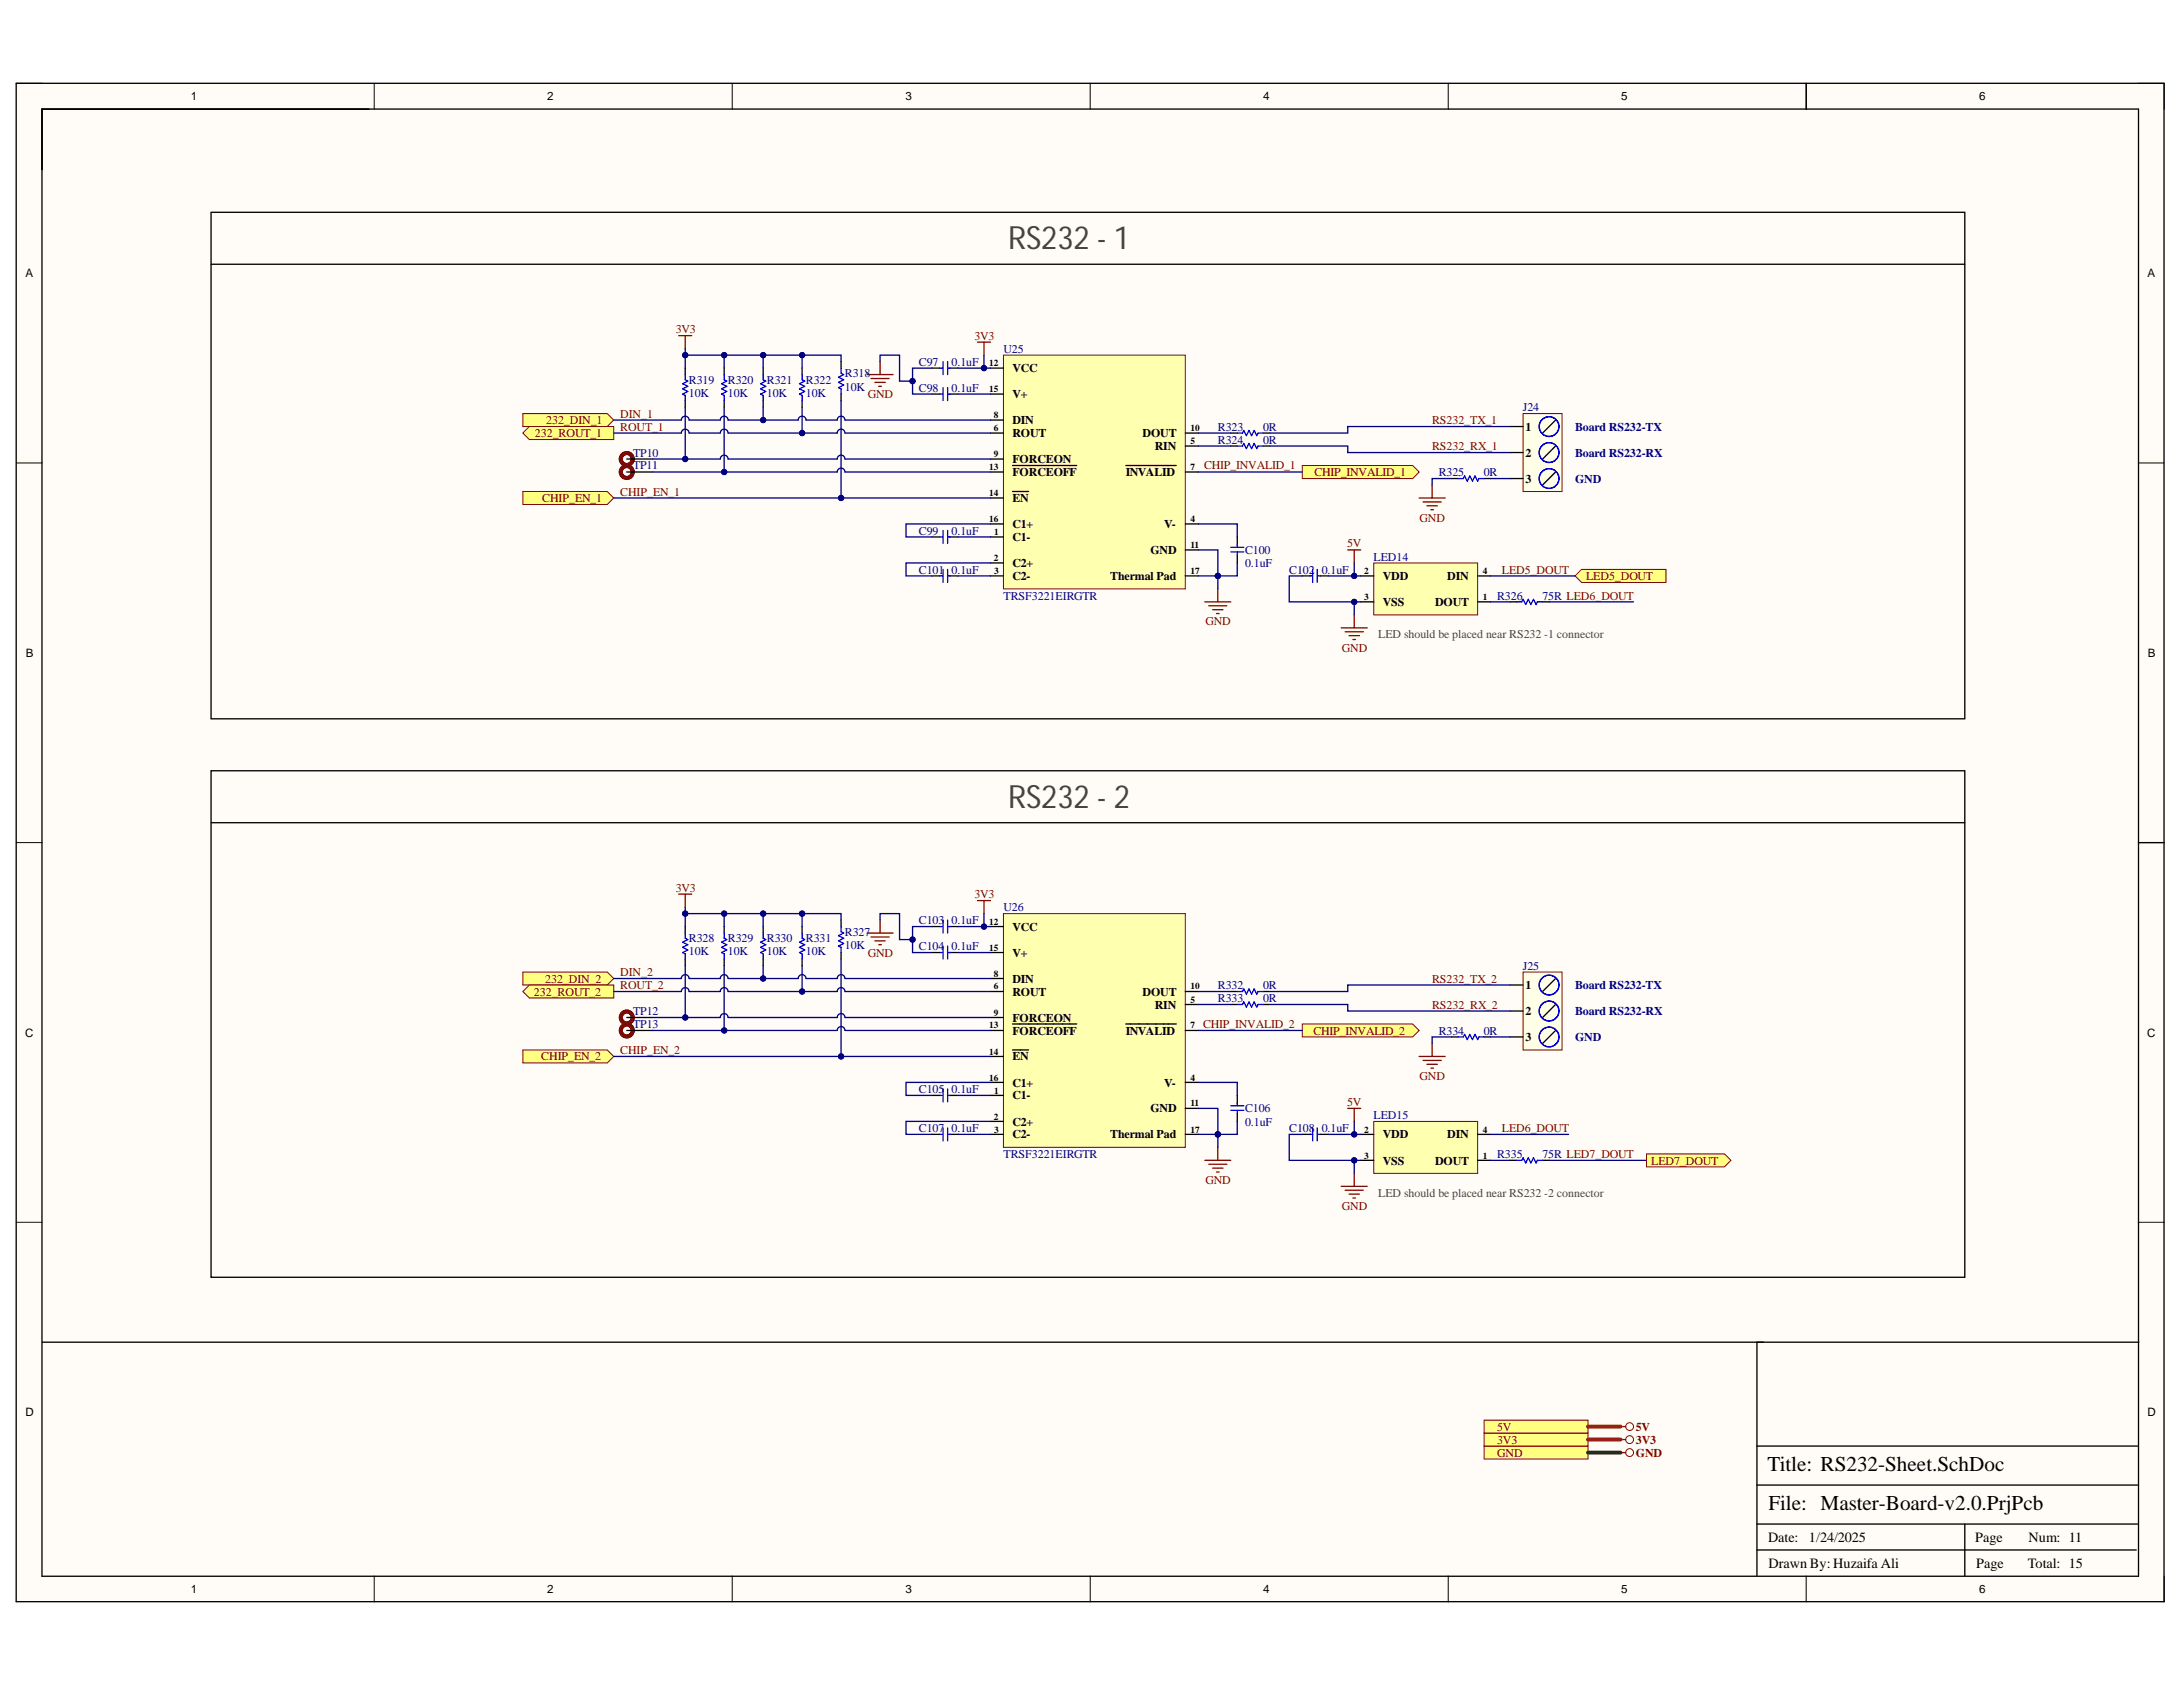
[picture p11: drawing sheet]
<svg xmlns="http://www.w3.org/2000/svg" width="279mm" height="216mm" viewBox="0 0 279 216" stroke-linecap="round" stroke-linejoin="round" font-family="sans-serif">
<defs><g id="words">
<g font-size="4.1" fill="#434343">
<text x="129" y="31.9">RS232 - 1</text>
<text x="129" y="103.4">RS232 - 2</text>
</g>
<g font-size="2.7">
<text x="226.2" y="188.3">Title: RS232-Sheet.SchDoc</text>
<text x="226.3" y="193.3">File: Master-Board-v2.0.PrjPcb</text>
</g>
<g font-size="1.8">
<text x="226.3" y="197.3">Date:</text>
<text x="231.5" y="197.3">1/24/2025</text>
<text x="252.8" y="197.3">Page</text>
<text x="259.6" y="197.3">Num: 11</text>
<text x="226.3" y="200.7">Drawn By: Huzaifa Ali</text>
<text x="252.9" y="200.7">Page</text>
<text x="259.5" y="200.7">Total: 15</text>
</g>
<g font-size="1.5">
<text x="24.4" y="12.9">1</text>
<text x="70" y="12.9">2</text>
<text x="115.9" y="12.9">3</text>
<text x="161.7" y="12.9">4</text>
<text x="207.5" y="12.9">5</text>
<text x="253.3" y="12.9">6</text>
<text x="3.3" y="35.5">A</text>
<text x="274.8" y="35.5">A</text>
<text x="129.6" y="47.7">VCC</text>
<text x="129.6" y="51">V+</text>
<text x="129.6" y="54.3">DIN</text>
<text x="129.6" y="59.3">FORCEON</text>
<text x="129.6" y="55.9">ROUT</text>
<text x="146.2" y="55.9">DOUT</text>
<text x="147.8" y="57.6">RIN</text>
<text x="195.3" y="55.1">1</text>
<text x="195.3" y="58.4">2</text>
<text x="129.6" y="64.3">EN</text>
<text x="129.6" y="60.9">FORCEOFF</text>
<text x="144.1" y="60.9">INVALID</text>
<text x="195.3" y="61.8">3</text>
<text x="129.6" y="67.6">C1+</text>
<text x="129.6" y="69.3">C1-</text>
<text x="147.3" y="70.9">GND</text>
<text x="149" y="67.6">V-</text>
<text x="129.6" y="72.6">C2+</text>
<text x="129.6" y="74.2">C2-</text>
<text x="142.1" y="74.2">Thermal Pad</text>
<text x="177" y="74.2">VDD</text>
<text x="177" y="77.5">VSS</text>
<text x="183.7" y="77.5">DOUT</text>
<text x="185.2" y="74.2">DIN</text>
<text x="3.3" y="84.1">B</text>
<text x="274.9" y="84.1">B</text>
<text x="129.6" y="119.1">VCC</text>
<text x="129.6" y="125.7">DIN</text>
<text x="129.6" y="122.4">V+</text>
<text x="129.6" y="130.7">FORCEON</text>
<text x="129.6" y="127.4">ROUT</text>
<text x="146.2" y="127.4">DOUT</text>
<text x="147.8" y="129.1">RIN</text>
<text x="195.3" y="126.6">1</text>
<text x="195.3" y="129.9">2</text>
<text x="3.2" y="132.7">C</text>
<text x="129.6" y="135.7">EN</text>
<text x="129.6" y="132.4">FORCEOFF</text>
<text x="144.1" y="132.4">INVALID</text>
<text x="195.3" y="133.2">3</text>
<text x="274.8" y="132.7">C</text>
<text x="129.6" y="139.1">C1+</text>
<text x="129.6" y="140.7">C1-</text>
<text x="147.3" y="142.4">GND</text>
<text x="149" y="139.1">V-</text>
<text x="129.6" y="144">C2+</text>
<text x="129.6" y="145.7">C2-</text>
<text x="142.1" y="145.7">Thermal Pad</text>
<text x="177" y="145.7">VDD</text>
<text x="177" y="149">VSS</text>
<text x="183.7" y="149">DOUT</text>
<text x="185.2" y="145.7">DIN</text>
<text x="3.3" y="181.3">D</text>
<text x="274.8" y="181.3">D</text>
<text x="24.4" y="203.9">1</text>
<text x="70" y="203.9">2</text>
<text x="115.9" y="203.9">3</text>
<text x="161.7" y="203.9">4</text>
<text x="207.5" y="203.9">5</text>
<text x="253.3" y="203.9">6</text>
</g>
<g font-size="1.5" fill="#800000">
<text x="86.5" y="42.7">3V3</text>
<text x="124.7" y="43.5">3V3</text>
<text x="79.4" y="53.4">DIN_1</text>
<text x="111.1" y="51">GND</text>
<text x="68.5" y="55.9">232_ROUT_1</text>
<text x="69.9" y="54.3">232_DIN_1</text>
<text x="79.4" y="55.1">ROUT_1</text>
<text x="183.3" y="54.3">RS232_TX_1</text>
<text x="183.3" y="57.6">RS232_RX_1</text>
<text x="69.4" y="64.3">CHIP_EN_1</text>
<text x="79.4" y="63.4">CHIP_EN_1</text>
<text x="154.1" y="60.1">CHIP_INVALID_1</text>
<text x="168.2" y="60.9">CHIP_INVALID_1</text>
<text x="172.4" y="70.1">5V</text>
<text x="181.7" y="66.8">GND</text>
<text x="192.2" y="73.4">LED5_DOUT</text>
<text x="203" y="74.2">LED5_DOUT</text>
<text x="154.3" y="80">GND</text>
<text x="171.7" y="83.4">GND</text>
<text x="86.5" y="114.1">3V3</text>
<text x="124.7" y="115">3V3</text>
<text x="69.8" y="125.7">232_DIN_2</text>
<text x="79.4" y="124.9">DIN_2</text>
<text x="111.1" y="122.4">GND</text>
<text x="183.3" y="125.7">RS232_TX_2</text>
<text x="68.3" y="127.4">232_ROUT_2</text>
<text x="79.4" y="126.6">ROUT_2</text>
<text x="154" y="131.6">CHIP_INVALID_2</text>
<text x="183.3" y="129.1">RS232_RX_2</text>
<text x="69.3" y="135.7">CHIP_EN_2</text>
<text x="79.4" y="134.9">CHIP_EN_2</text>
<text x="168.1" y="132.4">CHIP_INVALID_2</text>
<text x="172.4" y="141.6">5V</text>
<text x="181.7" y="138.2">GND</text>
<text x="192.2" y="144.9">LED6_DOUT</text>
<text x="211.3" y="149">LED7_DOUT</text>
<text x="154.3" y="151.5">GND</text>
<text x="171.7" y="154.8">GND</text>
<text x="191.6" y="184.8">3V3</text>
<text x="191.6" y="183.1">5V</text>
<text x="209.4" y="184.8">3V3</text>
<text x="209.4" y="183.1">5V</text>
<text x="191.6" y="186.4">GND</text>
<text x="209.4" y="186.4">GND</text>
</g>
<g font-size="1.5" fill="#000080">
<text x="117.6" y="46.8">C97</text>
<text x="121.8" y="46.8">0.1uF</text>
<text x="128.4" y="45.2">U25</text>
<text x="88.2" y="49.1">R319</text>
<text x="88.2" y="50.8">10K</text>
<text x="93.2" y="49.1">R320</text>
<text x="93.2" y="50.8">10K</text>
<text x="98.2" y="49.1">R321</text>
<text x="98.2" y="50.8">10K</text>
<text x="103.1" y="49.1">R322</text>
<text x="103.1" y="50.8">10K</text>
<text x="108.1" y="48.3">R318</text>
<text x="108.1" y="50">10K</text>
<text x="117.6" y="50.1">C98</text>
<text x="121.8" y="50.1">0.1uF</text>
<text x="194.9" y="52.6">J24</text>
<text x="81" y="58.4">TP10</text>
<text x="155.9" y="55.1">R323</text>
<text x="155.9" y="56.8">R324</text>
<text x="161.7" y="55.1">0R</text>
<text x="161.7" y="56.8">0R</text>
<text x="201.6" y="55.1">Board RS232-TX</text>
<text x="201.6" y="58.4">Board RS232-RX</text>
<text x="81" y="60.1">TP11</text>
<text x="184.1" y="60.9">R325</text>
<text x="189.9" y="60.9">0R</text>
<text x="201.6" y="61.8">GND</text>
<text x="117.6" y="68.4">C99</text>
<text x="121.8" y="68.4">0.1uF</text>
<text x="159.4" y="70.9">C100</text>
<text x="175.8" y="71.8">LED14</text>
<text x="117.6" y="73.4">C101</text>
<text x="121.8" y="73.4">0.1uF</text>
<text x="128.4" y="76.7">TRSF3221EIRGTR</text>
<text x="159.4" y="72.6">0.1uF</text>
<text x="165" y="73.4">C102</text>
<text x="169.2" y="73.4">0.1uF</text>
<text x="191.6" y="76.7">R326</text>
<text x="197.4" y="76.7">75R LED6_DOUT</text>
<text x="108.1" y="119.8">R327</text>
<text x="117.6" y="118.3">C103</text>
<text x="121.8" y="118.3">0.1uF</text>
<text x="128.4" y="116.6">U26</text>
<text x="88.2" y="120.6">R328</text>
<text x="88.2" y="122.3">10K</text>
<text x="93.2" y="120.6">R329</text>
<text x="93.2" y="122.3">10K</text>
<text x="98.2" y="120.6">R330</text>
<text x="98.2" y="122.3">10K</text>
<text x="103.1" y="120.6">R331</text>
<text x="103.1" y="122.3">10K</text>
<text x="108.1" y="121.4">10K</text>
<text x="117.6" y="121.6">C104</text>
<text x="121.8" y="121.6">0.1uF</text>
<text x="194.9" y="124.1">J25</text>
<text x="81" y="129.9">TP12</text>
<text x="81" y="131.6">TP13</text>
<text x="155.9" y="126.6">R332</text>
<text x="155.9" y="128.2">R333</text>
<text x="161.7" y="126.6">0R</text>
<text x="161.7" y="128.2">0R</text>
<text x="201.6" y="126.6">Board RS232-TX</text>
<text x="201.6" y="129.9">Board RS232-RX</text>
<text x="184.1" y="132.4">R334</text>
<text x="189.9" y="132.4">0R</text>
<text x="201.6" y="133.2">GND</text>
<text x="117.6" y="139.9">C105</text>
<text x="121.8" y="139.9">0.1uF</text>
<text x="159.4" y="142.4">C106</text>
<text x="175.8" y="143.2">LED15</text>
<text x="117.6" y="144.9">C107</text>
<text x="121.8" y="144.9">0.1uF</text>
<text x="128.4" y="148.2">TRSF3221EIRGTR</text>
<text x="159.4" y="144">0.1uF</text>
<text x="165" y="144.9">C108</text>
<text x="169.2" y="144.9">0.1uF</text>
<text x="191.6" y="148.2">R335</text>
<text x="197.4" y="148.2">75R LED7_DOUT</text>
</g>
<g font-size="1.5" fill="#434343">
<text x="176.4" y="81.7">LED should be placed near RS232 -1 connector</text>
<text x="176.4" y="153.2">LED should be placed near RS232 -2 connector</text>
</g>
<g font-size="1.2">
<text x="126.6" y="46.9">12</text>
<text x="126.6" y="50.2">15</text>
<text x="127.2" y="53.5">8</text>
<text x="127.2" y="58.5">9</text>
<text x="127.2" y="55.2">6</text>
<text x="152.4" y="55.2">10</text>
<text x="152.4" y="56.8">5</text>
<text x="126.6" y="63.5">14</text>
<text x="126.6" y="60.2">13</text>
<text x="152.4" y="60.2">7</text>
<text x="126.6" y="66.8">16</text>
<text x="127.2" y="71.8">2</text>
<text x="127.3" y="68.5">1</text>
<text x="152.4" y="66.8">4</text>
<text x="152.4" y="70.1">11</text>
<text x="127.3" y="73.4">3</text>
<text x="152.4" y="73.4">17</text>
<text x="174.6" y="73.4">2</text>
<text x="174.6" y="76.8">3</text>
<text x="189.8" y="76.8">1</text>
<text x="189.8" y="73.4">4</text>
<text x="126.6" y="118.3">12</text>
<text x="126.6" y="121.7">15</text>
<text x="127.2" y="125">8</text>
<text x="126.6" y="131.6">13</text>
<text x="127.2" y="130">9</text>
<text x="127.2" y="126.6">6</text>
<text x="152.4" y="131.6">7</text>
<text x="152.4" y="126.6">10</text>
<text x="152.4" y="128.3">5</text>
<text x="126.6" y="135">14</text>
<text x="126.6" y="138.3">16</text>
<text x="127.2" y="143.3">2</text>
<text x="127.3" y="139.9">1</text>
<text x="152.4" y="138.3">4</text>
<text x="152.4" y="141.6">11</text>
<text x="127.3" y="144.9">3</text>
<text x="152.4" y="144.9">17</text>
<text x="174.6" y="144.9">2</text>
<text x="174.6" y="148.3">3</text>
<text x="189.8" y="148.3">1</text>
<text x="189.8" y="144.9">4</text>
</g>
</g></defs>
<g fill="#fffcf8">
<path d="M2.1 10.7h274.9v194.3h-274.9z" fill-rule="evenodd"/>
<path d="M5.4 14h268.3v187.7h-268.3z" fill-rule="evenodd"/>
</g>
<g fill="none" stroke="#000" stroke-width=".13">
<path d="M2.1 10.7h3.3M47.9 10.7v3.3M93.7 10.7v3.3M139.5 10.7v3.3M185.4 10.7v3.3M231.2 10.7v3.3M273.7 10.7h3.3v3.3M2.1 59.2h3.3M273.7 59.2h3.3M2.1 107.8h3.3M273.7 107.8h3.3M2.1 156.4h3.3"/>
<path d="M273.7 156.4h3.3M47.9 201.7v3.3M93.7 201.7v3.3M139.5 201.7v3.3M185.4 201.7v3.3M231.2 201.7v3.3M277 201.7v3.3"/>
</g>
<path d="M2.1 10.7h274.9v194.3h-274.9zM5.4 14h268.3v187.7h-268.3zM5.4 14h41.8M231.2 10.7v3.3M273.7 107.8h3.3M273.7 171.8h-48.8v29.9M224.9 198.4h48.5M224.9 195h48.7M224.9 190.1h48.7M224.9 185.1h48.7M251.5 195v6.7" fill="none" stroke="#000" stroke-width=".17"/>
<path d="M128.4 45.5h23.3v29.9h-23.3z" fill-rule="evenodd" fill="#ffffb0"/>
<path d="M128.4 45.5h23.3v29.9h-23.3z" fill="none" stroke="#800000" stroke-width=".13"/>
<g fill="none" stroke="#000" stroke-width=".17">
<path d="M80.2 58.7h3.3M87.7 47.1v.8M87.7 51.3v.8M92.7 47.1v.8M92.7 51.3v.8M97.7 47.1v.8M97.7 51.3v.8M102.7 47.1v.8M102.7 51.3v.8M107.7 46.3v.8M107.7 50.4v.9M119.3 47.1h1"/>
<path d="M119.3 50.4h1M121.5 47.1h1.1M121.5 50.4h1.1M126.8 47.1h1.6M126.8 53.8h1.6M126.8 55.4h1.6M126.8 58.7h1.6M126.8 50.4h1.6M129.6 59.6h8.2M144.1 59.6h6.4M151.7 55.4h1.7M151.7 57.1h1.7"/>
<path d="M157.5 55.4h.9M157.5 57.1h.9M161.7 55.4h.8M161.7 57.1h.8M80.2 60.4h3.3M119.3 68.7h1M119.3 73.7h1M121.5 68.7h1.1M121.5 73.7h1.1M126.8 63.7h1.6M126.8 60.4h1.6M126.8 67.1h1.6"/>
<path d="M126.8 68.7h1.6M126.8 72h1.6M126.8 73.7h1.6M129.6 62.9h2M151.7 60.4h1.7M151.7 67.1h1.7M151.7 73.7h1.7M151.7 70.4h1.7M158.4 68.7v1.1M158.4 71v1"/>
</g>
<g fill="none" stroke="#00f" stroke-width=".17">
<path d="M87.7 47.9v.7l.3 .2-.6 .3 .6 .3-.6 .4 .6 .3-.6 .3 .3 .2v.7M92.7 47.9v.7l.3 .2-.6 .3 .6 .3-.6 .4 .6 .3-.6 .3 .3 .2v.7M97.7 47.9v.7l.3 .2-.7 .3 .7 .3-.7 .4 .7 .3-.7 .3 .4 .2v.7M102.7 47.9v.7l.3 .2-.7 .3 .7 .3-.7 .4 .7 .3-.7 .3 .4 .2v.7M107.7 47.1v.7l.3 .1-.7 .4 .7 .3-.7 .3 .7 .4-.7 .3 .4 .2v.6M120.3 47.1h.3M120.3 50.4h.3M120.7 46.3v1.6M120.7 49.6v1.7M121.3 47.1h.3M121.3 46.3v1.6M121.3 49.6v1.7"/>
<path d="M121.3 50.4h.3M158.4 55.4h.6l.2-.3 .3 .7 .4-.7 .3 .7 .3-.7 .4 .7 .1-.4h.7M158.4 57.1h.6l.2-.4 .3 .7 .4-.7 .3 .7 .3-.7 .4 .7 .1-.3h.7M120.3 68.7h.3M120.3 73.7h.3M120.7 67.9v1.6M120.7 72.9v1.6M121.3 67.9v1.6M121.3 72.9v1.6M121.3 68.7h.3M121.3 73.7h.3M157.5 70h1.7"/>
<path d="M157.5 70.6h1.7M158.4 69.7v.3M158.4 70.7v.3"/>
</g>
<g fill="none" stroke="#800000" stroke-width=".17">
<path d="M86.9 43h1.6M87.7 43v1.6M111 47.9h3.3M111.5 48.4h2.3M112 48.9h1.3M112.5 49.4h.3M112.6 46.3v1.6M125.1 43.8h1.7M125.9 43.8v1.7M154.2 77h3.3M154.7 77.5h2.3M155.2 78h1.3"/>
<path d="M155.7 78.5h.3M155.9 75.4v1.6"/>
</g>
<g fill="none" stroke="#5b0f00" stroke-width=".51">
<circle cx="80.2" cy="58.7" r=".76"/>
<circle cx="80.2" cy="60.4" r=".76"/>
</g>
<path d="M194.9 52.9h5v10h-5z" fill-rule="evenodd" fill="#ffffe8"/>
<path d="M194.9 52.9h5v10h-5z" fill="none" stroke="#800000" stroke-width=".13"/>
<path d="M27 27.2h224.5v64.8h-224.5zM27 33.8h224.5M193.3 54.6h1.6M193.3 57.9h1.6M199.1 53.8l-1.7 1.6M199.1 57.1l-1.7 1.7M193.3 61.2h1.6M199.1 60.4l-1.7 1.7" fill="none" stroke="#000" stroke-width=".17"/>
<g fill="none" stroke="#00f" stroke-width=".17">
<circle cx="198.3" cy="57.9" r="1.27"/>
<circle cx="198.3" cy="54.6" r="1.26"/>
<circle cx="198.3" cy="54.6" r="1.27"/>
<circle cx="198.3" cy="61.2" r="1.26"/>
<circle cx="198.3" cy="61.2" r="1.27"/>
</g>
<path d="M128.4 116.9h23.3v29.9h-23.3z" fill-rule="evenodd" fill="#ffffb0"/>
<path d="M128.4 116.9h23.3v29.9h-23.3z" fill="none" stroke="#800000" stroke-width=".13"/>
<g fill="none" stroke="#000" stroke-width=".17">
<path d="M87.7 118.6v.8M92.7 118.6v.8M97.7 118.6v.8M102.7 118.6v.8M107.7 117.8v.8M119.3 118.6h1M121.5 118.6h1.1M126.8 118.6h1.6M80.2 131.9h3.3M80.2 130.2h3.3M87.7 122.7v.9M92.7 122.7v.9"/>
<path d="M97.7 122.7v.9M102.7 122.7v.9M107.7 121.9v.8M119.3 121.9h1M121.5 121.9h1.1M126.8 135.2h1.6M126.8 131.9h1.6M126.8 138.5h1.6M126.8 125.2h1.6M126.8 126.9h1.6M126.8 130.2h1.6M126.8 121.9h1.6"/>
<path d="M129.6 134.4h2M129.6 131h8.2M144.1 131h6.4M151.7 131.9h1.7M151.7 138.5h1.7M151.7 126.9h1.7M151.7 128.6h1.7M157.5 126.9h.9M157.5 128.6h.9M161.7 126.9h.8M161.7 128.6h.8M119.3 140.2h1"/>
<path d="M119.3 145.2h1M121.5 140.2h1.1M121.5 145.2h1.1M126.8 140.2h1.6M126.8 143.5h1.6M126.8 145.2h1.6M151.7 145.2h1.7M151.7 141.8h1.7M158.4 140.2v1.1M158.4 142.5v1"/>
</g>
<g fill="none" stroke="#00f" stroke-width=".17">
<path d="M87.7 119.4v.7l.3 .1-.6 .4 .6 .3-.6 .3 .6 .4-.6 .3 .3 .2v.6M92.7 119.4v.7l.3 .1-.6 .4 .6 .3-.6 .3 .6 .4-.6 .3 .3 .2v.6M97.7 119.4v.7l.3 .1-.7 .4 .7 .3-.7 .3 .7 .4-.7 .3 .4 .2v.6M102.7 119.4v.7l.3 .1-.7 .4 .7 .3-.7 .3 .7 .4-.7 .3 .4 .2v.6M107.7 118.6v.6l.3 .2-.7 .3 .7 .4-.7 .3 .7 .3-.7 .4 .4 .1v.7M120.3 118.6h.3M120.7 117.8v1.6M121.3 118.6h.3M121.3 117.8v1.6M120.3 121.9h.3M120.7 121.1v1.6M120.7 139.4v1.6"/>
<path d="M121.3 121.1v1.6M121.3 139.4v1.6M121.3 121.9h.3M158.4 126.9h.6l.2-.3 .3 .6 .4-.6 .3 .6 .3-.6 .4 .6 .1-.3h.7M158.4 128.6h.6l.2-.4 .3 .7 .4-.7 .3 .7 .3-.7 .4 .7 .1-.3h.7M120.3 140.2h.3M120.3 145.2h.3M120.7 144.3v1.7M121.3 144.3v1.7M121.3 140.2h.3M121.3 145.2h.3M157.5 141.5h1.7"/>
<path d="M157.5 142.1h1.7M158.4 141.2v.3M158.4 142.2v.3"/>
</g>
<g fill="none" stroke="#800000" stroke-width=".17">
<path d="M86.9 114.4h1.6M87.7 114.4v1.7M111 119.4h3.3M111.5 119.9h2.3M112.6 117.8v1.6M125.1 115.3h1.7M125.9 115.3v1.6M112 120.4h1.3M112.5 120.9h.3M154.2 148.5h3.3M154.7 149h2.3M155.2 149.5h1.3"/>
<path d="M155.7 150h.3M155.9 146.8v1.7"/>
</g>
<g fill="none" stroke="#5b0f00" stroke-width=".51">
<circle cx="80.2" cy="131.9" r=".76"/>
<circle cx="80.2" cy="130.2" r=".76"/>
</g>
<path d="M194.9 124.4h5v10h-5z" fill-rule="evenodd" fill="#ffffe8"/>
<path d="M194.9 124.4h5v10h-5z" fill="none" stroke="#800000" stroke-width=".13"/>
<g fill="none" stroke="#000" stroke-width=".17">
<path d="M166.7 73.7h1.1M169 73.7h1M185.8 61.2h.8M189.9 61.2h.9M193.3 77h.8M197.4 77h.9M27 98.6h224.5v64.9h-224.5zM27 105.3h224.5M185.8 132.7h.8M189.9 132.7h.9M193.3 126.1h1.6M193.3 129.4h1.6"/>
<path d="M193.3 132.7h1.6M199.1 125.2l-1.7 1.7M199.1 128.6l-1.7 1.6M199.1 131.9l-1.7 1.6M166.7 145.2h1.1M169 145.2h1M193.3 148.5h.8M197.4 148.5h.9"/>
</g>
<g fill="none" stroke="#00f" stroke-width=".17">
<path d="M167.7 73.7h.3M168 72.9v1.6M168.6 72.9v1.6M168.7 73.7h.3M186.6 61.2h.7l.2-.3 .3 .7 .3-.7 .4 .7 .3-.7 .3 .7 .2-.4h.6M194.1 77h.7l.1-.3 .4 .7 .3-.7 .3 .7 .4-.7 .3 .7 .2-.4h.6M186.6 132.7h.7l.2-.3 .3 .6 .3-.6 .4 .6 .3-.6 .3 .6 .2-.3h.6M167.7 145.2h.3M168 144.3v1.7M168.6 144.3v1.7M168.7 145.2h.3M194.1 148.5h.7l.1-.3 .4 .6 .3-.6 .3 .6 .4-.6 .3 .6 .2-.3h.6"/>
<circle cx="198.3" cy="129.4" r="1.27"/>
<circle cx="198.3" cy="126.1" r="1.26"/>
<circle cx="198.3" cy="132.7" r="1.26"/>
<circle cx="198.3" cy="132.7" r="1.27"/>
<circle cx="198.3" cy="126.1" r="1.27"/>
</g>
<g fill="none" stroke="#800000" stroke-width=".17">
<path d="M172.5 70.4h1.7M173.3 70.4v1.6M173.3 78.7v1.7M181.6 63.7h3.4M182.1 64.2h2.4M182.6 64.7h1.4M183.1 65.2h.4M183.3 62.1v1.6M171.7 80.4h3.3M172.2 80.9h2.3M172.7 81.3h1.3M173.2 81.8h.3"/>
<path d="M181.6 135.2h3.4M182.1 135.7h2.4M182.6 136.2h1.4M183.1 136.7h.4M183.3 133.5v1.7M171.7 151.8h3.3M172.2 152.3h2.3M172.5 141.8h1.7M172.7 152.8h1.3M173.2 153.3h.3M173.3 141.8v1.7M173.3 150.2v1.6"/>
</g>
<path d="M175.8 72h13.3v6.7h-13.3z" fill-rule="evenodd" fill="#ffffb0"/>
<path d="M175.8 72h13.3v6.7h-13.3z" fill="none" stroke="#800000" stroke-width=".13"/>
<path d="M174.2 73.7h1.6M174.2 77h1.6M189.1 73.7h1.7M189.1 77h1.7" fill="none" stroke="#000" stroke-width=".17"/>
<path d="M175.8 143.5h13.3v6.7h-13.3z" fill-rule="evenodd" fill="#ffffb0"/>
<path d="M175.8 143.5h13.3v6.7h-13.3z" fill="none" stroke="#800000" stroke-width=".13"/>
<path d="M174.2 145.2h1.6M174.2 148.5h1.6M189.1 145.2h1.7M189.1 148.5h1.7" fill="none" stroke="#000" stroke-width=".17"/>
<path d="M189.9 185.1h13.3v1.6h-13.3z" fill-rule="evenodd" fill="#ffff80"/>
<g fill="none" stroke="#800000" stroke-width=".13">
<path d="M189.9 185.1h13.3v1.6h-13.3z"/>
<circle cx="208.6" cy="185.9" r=".5"/>
</g>
<path d="M207.4 185.9h.7" fill="none" stroke="#800000" stroke-width=".17"/>
<path d="M189.9 183.4h13.3v1.7h-13.3z" fill-rule="evenodd" fill="#ffff80"/>
<g fill="none" stroke="#800000" stroke-width=".13">
<path d="M189.9 183.4h13.3v1.7h-13.3z"/>
<circle cx="208.6" cy="184.2" r=".5"/>
</g>
<path d="M207.4 184.2h.7" fill="none" stroke="#800000" stroke-width=".17"/>
<path d="M189.9 181.7h13.3v1.7h-13.3z" fill-rule="evenodd" fill="#ffff80"/>
<g fill="none" stroke="#800000" stroke-width=".13">
<path d="M189.9 181.7h13.3v1.7h-13.3z"/>
<circle cx="208.6" cy="182.6" r=".5"/>
</g>
<path d="M207.4 182.6h.7" fill="none" stroke="#800000" stroke-width=".17"/>
<path d="M5.4 171.8h220.3" fill="none" stroke="#000" stroke-width=".17"/>
<path d="M66.9 52.9h10.8l.9 .9-.9 .8h-10.8z" fill-rule="evenodd" fill="#ffff80"/>
<path d="M66.9 52.9h10.8l.9 .9-.9 .8h-10.8z" fill="none" stroke="#800000" stroke-width=".13"/>
<path d="M66.9 55.4l.8-.8h10.9v1.7h-10.9z" fill-rule="evenodd" fill="#ffff80"/>
<path d="M66.9 55.4l.8-.8h10.9v1.7h-10.9z" fill="none" stroke="#800000" stroke-width=".13"/>
<path d="M66.9 62.9h10.8l.9 .8-.9 .9h-10.8z" fill-rule="evenodd" fill="#ffff80"/>
<path d="M66.9 62.9h10.8l.9 .8-.9 .9h-10.8z" fill="none" stroke="#800000" stroke-width=".13"/>
<path d="M166.7 59.6h14.1l.8 .8-.8 .8h-14.1z" fill-rule="evenodd" fill="#ffff80"/>
<path d="M166.7 59.6h14.1l.8 .8-.8 .8h-14.1z" fill="none" stroke="#800000" stroke-width=".13"/>
<path d="M66.9 124.4h10.8l.9 .8-.9 .9h-10.8z" fill-rule="evenodd" fill="#ffff80"/>
<path d="M66.9 124.4h10.8l.9 .8-.9 .9h-10.8z" fill="none" stroke="#800000" stroke-width=".13"/>
<path d="M66.9 126.9l.8-.8h10.9v1.6h-10.9z" fill-rule="evenodd" fill="#ffff80"/>
<path d="M66.9 126.9l.8-.8h10.9v1.6h-10.9z" fill="none" stroke="#800000" stroke-width=".13"/>
<path d="M66.9 134.4h10.8l.9 .8-.9 .8h-10.8z" fill-rule="evenodd" fill="#ffff80"/>
<path d="M66.9 134.4h10.8l.9 .8-.9 .8h-10.8z" fill="none" stroke="#800000" stroke-width=".13"/>
<path d="M166.7 131h14.1l.8 .9-.8 .8h-14.1z" fill-rule="evenodd" fill="#ffff80"/>
<path d="M166.7 131h14.1l.8 .9-.8 .8h-14.1z" fill="none" stroke="#800000" stroke-width=".13"/>
<path d="M201.6 73.7l.8-.8h10.8v1.6h-10.8z" fill-rule="evenodd" fill="#ffff80"/>
<path d="M201.6 73.7l.8-.8h10.8v1.6h-10.8z" fill="none" stroke="#800000" stroke-width=".13"/>
<path d="M112.6 46.3v-.8h2.5v3.3h1.7v-1.7h2.5M122.6 50.4h4.2" fill="none" stroke="#000080" stroke-width=".17"/>
<circle cx="116.8" cy="48.8" r=".33" fill="#000080"/>
<circle cx="116.8" cy="48.8" r=".33" fill="none" stroke="#000080" stroke-width=".13"/>
<path d="M116.8 48.8v1.6h2.5" fill="none" stroke="#000080" stroke-width=".17"/>
<circle cx="116.8" cy="48.8" r=".33" fill="#000080"/>
<circle cx="116.8" cy="48.8" r=".33" fill="none" stroke="#000080" stroke-width=".13"/>
<path d="M153.4 73.7h2.5" fill="none" stroke="#000080" stroke-width=".17"/>
<circle cx="155.9" cy="73.7" r=".33" fill="#000080"/>
<circle cx="155.9" cy="73.7" r=".33" fill="none" stroke="#000080" stroke-width=".13"/>
<path d="M153.4 67.1h5v1.6M158.4 72v1.7h-2.5" fill="none" stroke="#000080" stroke-width=".17"/>
<circle cx="155.9" cy="73.7" r=".33" fill="#000080"/>
<circle cx="155.9" cy="73.7" r=".33" fill="none" stroke="#000080" stroke-width=".13"/>
<path d="M102.7 52.1v3.3M122.6 73.7h4.2M122.6 68.7h4.2M126.8 67.1h-10.8v1.6h3.3M126.8 72h-10.8v1.7h3.3" fill="none" stroke="#000080" stroke-width=".17"/>
<circle cx="102.7" cy="55.4" r=".33" fill="#000080"/>
<circle cx="102.7" cy="55.4" r=".33" fill="none" stroke="#000080" stroke-width=".13"/>
<path d="M97.7 52.1v1.7" fill="none" stroke="#000080" stroke-width=".17"/>
<circle cx="97.7" cy="53.8" r=".33" fill="#000080"/>
<circle cx="97.7" cy="53.8" r=".33" fill="none" stroke="#000080" stroke-width=".13"/>
<path d="M97.7 45.5h5v1.6" fill="none" stroke="#000080" stroke-width=".17"/>
<circle cx="97.7" cy="45.4" r=".33" fill="#000080"/>
<circle cx="97.7" cy="45.4" r=".33" fill="none" stroke="#000080" stroke-width=".13"/>
<circle cx="102.7" cy="45.4" r=".33" fill="#000080"/>
<circle cx="102.7" cy="45.4" r=".33" fill="none" stroke="#000080" stroke-width=".13"/>
<path d="M92.7 52.1v8.3" fill="none" stroke="#000080" stroke-width=".17"/>
<circle cx="92.7" cy="60.4" r=".33" fill="#000080"/>
<circle cx="92.7" cy="60.4" r=".33" fill="none" stroke="#000080" stroke-width=".13"/>
<path d="M87.7 52.1v6.6" fill="none" stroke="#000080" stroke-width=".17"/>
<circle cx="87.7" cy="58.7" r=".33" fill="#000080"/>
<circle cx="87.7" cy="58.7" r=".33" fill="none" stroke="#000080" stroke-width=".13"/>
<path d="M92.7 45.5v1.6" fill="none" stroke="#000080" stroke-width=".17"/>
<circle cx="92.7" cy="45.4" r=".33" fill="#000080"/>
<circle cx="92.7" cy="45.4" r=".33" fill="none" stroke="#000080" stroke-width=".13"/>
<path d="M87.7 45.5v1.6" fill="none" stroke="#000080" stroke-width=".17"/>
<circle cx="87.7" cy="45.4" r=".33" fill="#000080"/>
<circle cx="87.7" cy="45.4" r=".33" fill="none" stroke="#000080" stroke-width=".13"/>
<path d="M125.9 45.5v1.6" fill="none" stroke="#000080" stroke-width=".17"/>
<circle cx="125.9" cy="47.1" r=".33" fill="#000080"/>
<circle cx="125.9" cy="47.1" r=".33" fill="none" stroke="#000080" stroke-width=".13"/>
<path d="M102.7 45.5h5v.8" fill="none" stroke="#000080" stroke-width=".17"/>
<circle cx="102.7" cy="45.4" r=".33" fill="#000080"/>
<circle cx="102.7" cy="45.4" r=".33" fill="none" stroke="#000080" stroke-width=".13"/>
<path d="M107.7 51.3v12.4" fill="none" stroke="#000080" stroke-width=".17"/>
<circle cx="107.7" cy="63.7" r=".33" fill="#000080"/>
<circle cx="107.7" cy="63.7" r=".33" fill="none" stroke="#000080" stroke-width=".13"/>
<path d="M153.4 55.4h4.1M153.4 57.1h4.1M162.5 57.1h10v.8h20.8M193.3 54.6h-20.8v.8h-10M78.6 63.7h48.2M153.4 60.4h13.3" fill="none" stroke="#000080" stroke-width=".17"/>
<circle cx="107.7" cy="63.7" r=".33" fill="#000080"/>
<circle cx="107.7" cy="63.7" r=".33" fill="none" stroke="#000080" stroke-width=".13"/>
<path d="M78.6 55.4h8.6a.5 .5 0 0 1 .5-.5 .5 .5 0 0 1 .5 .5h4a.5 .5 0 0 1 .5-.5 .5 .5 0 0 1 .5 .5h14a.5 .5 0 0 1 .5-.5 .5 .5 0 0 1 .4 .5h18.7" fill="none" stroke="#000080" stroke-width=".17"/>
<circle cx="102.7" cy="55.4" r=".33" fill="#000080"/>
<circle cx="102.7" cy="55.4" r=".33" fill="none" stroke="#000080" stroke-width=".13"/>
<path d="M78.6 53.8h8.6a.5 .5 0 0 1 .5-.5 .5 .5 0 0 1 .5 .5h4a.5 .5 0 0 1 .5-.5 .5 .5 0 0 1 .5 .5h9a.5 .5 0 0 1 .5-.5 .5 .5 0 0 1 .5 .5h4a.5 .5 0 0 1 .5-.5 .5 .5 0 0 1 .4 .5h18.7" fill="none" stroke="#000080" stroke-width=".17"/>
<circle cx="97.7" cy="53.8" r=".33" fill="#000080"/>
<circle cx="97.7" cy="53.8" r=".33" fill="none" stroke="#000080" stroke-width=".13"/>
<path d="M83.5 60.4h23.7a.5 .5 0 0 1 .5-.5 .5 .5 0 0 1 .4 .5h18.7" fill="none" stroke="#000080" stroke-width=".17"/>
<circle cx="92.7" cy="60.4" r=".33" fill="#000080"/>
<circle cx="92.7" cy="60.4" r=".33" fill="none" stroke="#000080" stroke-width=".13"/>
<path d="M83.5 58.7h8.7a.5 .5 0 0 1 .5-.5 .5 .5 0 0 1 .5 .5h14a.5 .5 0 0 1 .5-.5 .5 .5 0 0 1 .4 .5h18.7" fill="none" stroke="#000080" stroke-width=".17"/>
<circle cx="87.7" cy="58.7" r=".33" fill="#000080"/>
<circle cx="87.7" cy="58.7" r=".33" fill="none" stroke="#000080" stroke-width=".13"/>
<path d="M122.6 47.1h4.2" fill="none" stroke="#000080" stroke-width=".17"/>
<circle cx="125.9" cy="47.1" r=".33" fill="#000080"/>
<circle cx="125.9" cy="47.1" r=".33" fill="none" stroke="#000080" stroke-width=".13"/>
<path d="M153.4 70.4h2.5v5" fill="none" stroke="#000080" stroke-width=".17"/>
<circle cx="155.9" cy="73.7" r=".33" fill="#000080"/>
<circle cx="155.9" cy="73.7" r=".33" fill="none" stroke="#000080" stroke-width=".13"/>
<path d="M87.7 44.6v.9h10v1.6" fill="none" stroke="#000080" stroke-width=".17"/>
<circle cx="87.7" cy="45.4" r=".33" fill="#000080"/>
<circle cx="87.7" cy="45.4" r=".33" fill="none" stroke="#000080" stroke-width=".13"/>
<circle cx="92.7" cy="45.4" r=".33" fill="#000080"/>
<circle cx="92.7" cy="45.4" r=".33" fill="none" stroke="#000080" stroke-width=".13"/>
<circle cx="97.7" cy="45.4" r=".33" fill="#000080"/>
<circle cx="97.7" cy="45.4" r=".33" fill="none" stroke="#000080" stroke-width=".13"/>
<path d="M112.6 117.8v-.9h2.5v3.3h1.7v-1.6h2.5M122.6 121.9h4.2" fill="none" stroke="#000080" stroke-width=".17"/>
<circle cx="116.8" cy="120.2" r=".33" fill="#000080"/>
<circle cx="116.8" cy="120.2" r=".33" fill="none" stroke="#000080" stroke-width=".13"/>
<path d="M116.8 120.2v1.7h2.5" fill="none" stroke="#000080" stroke-width=".17"/>
<circle cx="116.8" cy="120.2" r=".33" fill="#000080"/>
<circle cx="116.8" cy="120.2" r=".33" fill="none" stroke="#000080" stroke-width=".13"/>
<path d="M153.4 145.2h2.5" fill="none" stroke="#000080" stroke-width=".17"/>
<circle cx="155.9" cy="145.2" r=".33" fill="#000080"/>
<circle cx="155.9" cy="145.2" r=".33" fill="none" stroke="#000080" stroke-width=".13"/>
<path d="M153.4 138.5h5v1.7M158.4 143.5v1.7h-2.5" fill="none" stroke="#000080" stroke-width=".17"/>
<circle cx="155.9" cy="145.2" r=".33" fill="#000080"/>
<circle cx="155.9" cy="145.2" r=".33" fill="none" stroke="#000080" stroke-width=".13"/>
<path d="M102.7 123.6v3.3M126.8 138.5h-10.8v1.7h3.3M122.6 145.2h4.2M122.6 140.2h4.2M126.8 143.5h-10.8v1.7h3.3" fill="none" stroke="#000080" stroke-width=".17"/>
<circle cx="102.7" cy="126.9" r=".33" fill="#000080"/>
<circle cx="102.7" cy="126.9" r=".33" fill="none" stroke="#000080" stroke-width=".13"/>
<path d="M97.7 123.6v1.6" fill="none" stroke="#000080" stroke-width=".17"/>
<circle cx="97.7" cy="125.2" r=".33" fill="#000080"/>
<circle cx="97.7" cy="125.2" r=".33" fill="none" stroke="#000080" stroke-width=".13"/>
<path d="M97.7 116.9h5v1.7" fill="none" stroke="#000080" stroke-width=".17"/>
<circle cx="97.7" cy="116.9" r=".33" fill="#000080"/>
<circle cx="97.7" cy="116.9" r=".33" fill="none" stroke="#000080" stroke-width=".13"/>
<circle cx="102.7" cy="116.9" r=".33" fill="#000080"/>
<circle cx="102.7" cy="116.9" r=".33" fill="none" stroke="#000080" stroke-width=".13"/>
<path d="M92.7 123.6v8.3" fill="none" stroke="#000080" stroke-width=".17"/>
<circle cx="92.7" cy="131.9" r=".33" fill="#000080"/>
<circle cx="92.7" cy="131.9" r=".33" fill="none" stroke="#000080" stroke-width=".13"/>
<path d="M87.7 123.6v6.6" fill="none" stroke="#000080" stroke-width=".17"/>
<circle cx="87.7" cy="130.2" r=".33" fill="#000080"/>
<circle cx="87.7" cy="130.2" r=".33" fill="none" stroke="#000080" stroke-width=".13"/>
<path d="M92.7 116.9v1.7" fill="none" stroke="#000080" stroke-width=".17"/>
<circle cx="92.7" cy="116.9" r=".33" fill="#000080"/>
<circle cx="92.7" cy="116.9" r=".33" fill="none" stroke="#000080" stroke-width=".13"/>
<path d="M87.7 116.9v1.7" fill="none" stroke="#000080" stroke-width=".17"/>
<circle cx="87.7" cy="116.9" r=".33" fill="#000080"/>
<circle cx="87.7" cy="116.9" r=".33" fill="none" stroke="#000080" stroke-width=".13"/>
<path d="M125.9 116.9v1.7" fill="none" stroke="#000080" stroke-width=".17"/>
<circle cx="125.9" cy="118.6" r=".33" fill="#000080"/>
<circle cx="125.9" cy="118.6" r=".33" fill="none" stroke="#000080" stroke-width=".13"/>
<path d="M102.7 116.9h5v.9" fill="none" stroke="#000080" stroke-width=".17"/>
<circle cx="102.7" cy="116.9" r=".33" fill="#000080"/>
<circle cx="102.7" cy="116.9" r=".33" fill="none" stroke="#000080" stroke-width=".13"/>
<path d="M107.7 122.7v12.5" fill="none" stroke="#000080" stroke-width=".17"/>
<circle cx="107.7" cy="135.2" r=".33" fill="#000080"/>
<circle cx="107.7" cy="135.2" r=".33" fill="none" stroke="#000080" stroke-width=".13"/>
<path d="M78.6 135.2h48.2M153.4 131.9h13.3M153.4 126.9h4.1M153.4 128.6h4.1M162.5 128.6h10v.8h20.8M193.3 126.1h-20.8v.8h-10" fill="none" stroke="#000080" stroke-width=".17"/>
<circle cx="107.7" cy="135.2" r=".33" fill="#000080"/>
<circle cx="107.7" cy="135.2" r=".33" fill="none" stroke="#000080" stroke-width=".13"/>
<path d="M78.6 126.9h8.6a.5 .5 0 0 1 .5-.5 .5 .5 0 0 1 .5 .5h4a.5 .5 0 0 1 .5-.5 .5 .5 0 0 1 .5 .5h14a.5 .5 0 0 1 .5-.5 .5 .5 0 0 1 .4 .5h18.7" fill="none" stroke="#000080" stroke-width=".17"/>
<circle cx="102.7" cy="126.9" r=".33" fill="#000080"/>
<circle cx="102.7" cy="126.9" r=".33" fill="none" stroke="#000080" stroke-width=".13"/>
<path d="M78.6 125.2h8.6a.5 .5 0 0 1 .5-.5 .5 .5 0 0 1 .5 .5h4a.5 .5 0 0 1 .5-.5 .5 .5 0 0 1 .5 .5h9a.5 .5 0 0 1 .5-.5 .5 .5 0 0 1 .5 .5h4a.5 .5 0 0 1 .5-.5 .5 .5 0 0 1 .4 .5h18.7" fill="none" stroke="#000080" stroke-width=".17"/>
<circle cx="97.7" cy="125.2" r=".33" fill="#000080"/>
<circle cx="97.7" cy="125.2" r=".33" fill="none" stroke="#000080" stroke-width=".13"/>
<path d="M83.5 131.9h23.7a.5 .5 0 0 1 .5-.5 .5 .5 0 0 1 .4 .5h18.7" fill="none" stroke="#000080" stroke-width=".17"/>
<circle cx="92.7" cy="131.9" r=".33" fill="#000080"/>
<circle cx="92.7" cy="131.9" r=".33" fill="none" stroke="#000080" stroke-width=".13"/>
<path d="M83.5 130.2h8.7a.5 .5 0 0 1 .5-.5 .5 .5 0 0 1 .5 .5h14a.5 .5 0 0 1 .5-.5 .5 .5 0 0 1 .4 .5h18.7" fill="none" stroke="#000080" stroke-width=".17"/>
<circle cx="87.7" cy="130.2" r=".33" fill="#000080"/>
<circle cx="87.7" cy="130.2" r=".33" fill="none" stroke="#000080" stroke-width=".13"/>
<path d="M122.6 118.6h4.2" fill="none" stroke="#000080" stroke-width=".17"/>
<circle cx="125.9" cy="118.6" r=".33" fill="#000080"/>
<circle cx="125.9" cy="118.6" r=".33" fill="none" stroke="#000080" stroke-width=".13"/>
<path d="M153.4 141.8h2.5v5" fill="none" stroke="#000080" stroke-width=".17"/>
<circle cx="155.9" cy="145.2" r=".33" fill="#000080"/>
<circle cx="155.9" cy="145.2" r=".33" fill="none" stroke="#000080" stroke-width=".13"/>
<path d="M87.7 116.1v.8h10v1.7" fill="none" stroke="#000080" stroke-width=".17"/>
<circle cx="87.7" cy="116.9" r=".33" fill="#000080"/>
<circle cx="87.7" cy="116.9" r=".33" fill="none" stroke="#000080" stroke-width=".13"/>
<circle cx="92.7" cy="116.9" r=".33" fill="#000080"/>
<circle cx="92.7" cy="116.9" r=".33" fill="none" stroke="#000080" stroke-width=".13"/>
<circle cx="97.7" cy="116.9" r=".33" fill="#000080"/>
<circle cx="97.7" cy="116.9" r=".33" fill="none" stroke="#000080" stroke-width=".13"/>
<path d="M170 73.7h3.3M185.8 61.2h-2.5v.9M190.8 61.2h2.5M185.8 132.7h-2.5v.8M190.8 132.7h2.5" fill="none" stroke="#000080" stroke-width=".17"/>
<circle cx="173.3" cy="73.7" r=".33" fill="#000080"/>
<circle cx="173.3" cy="73.7" r=".33" fill="none" stroke="#000080" stroke-width=".13"/>
<path d="M173.3 72v1.7h.9" fill="none" stroke="#000080" stroke-width=".17"/>
<circle cx="173.3" cy="73.7" r=".33" fill="#000080"/>
<circle cx="173.3" cy="73.7" r=".33" fill="none" stroke="#000080" stroke-width=".13"/>
<path d="M174.2 77h-.9v1.7" fill="none" stroke="#000080" stroke-width=".17"/>
<circle cx="173.3" cy="77" r=".33" fill="#000080"/>
<circle cx="173.3" cy="77" r=".33" fill="none" stroke="#000080" stroke-width=".13"/>
<path d="M166.7 73.7h-1.7v3.3h8.3" fill="none" stroke="#000080" stroke-width=".17"/>
<circle cx="173.3" cy="77" r=".33" fill="#000080"/>
<circle cx="173.3" cy="77" r=".33" fill="none" stroke="#000080" stroke-width=".13"/>
<path d="M190.8 77h2.5M190.8 73.7h10.8M198.3 77h10.8M170 145.2h3.3" fill="none" stroke="#000080" stroke-width=".17"/>
<circle cx="173.3" cy="145.2" r=".33" fill="#000080"/>
<circle cx="173.3" cy="145.2" r=".33" fill="none" stroke="#000080" stroke-width=".13"/>
<path d="M173.3 143.5v1.7h.9" fill="none" stroke="#000080" stroke-width=".17"/>
<circle cx="173.3" cy="145.2" r=".33" fill="#000080"/>
<circle cx="173.3" cy="145.2" r=".33" fill="none" stroke="#000080" stroke-width=".13"/>
<path d="M174.2 148.5h-.9v1.7" fill="none" stroke="#000080" stroke-width=".17"/>
<circle cx="173.3" cy="148.5" r=".33" fill="#000080"/>
<circle cx="173.3" cy="148.5" r=".33" fill="none" stroke="#000080" stroke-width=".13"/>
<path d="M166.7 145.2h-1.7v3.3h8.3" fill="none" stroke="#000080" stroke-width=".17"/>
<circle cx="173.3" cy="148.5" r=".33" fill="#000080"/>
<circle cx="173.3" cy="148.5" r=".33" fill="none" stroke="#000080" stroke-width=".13"/>
<path d="M190.8 148.5h2.5M190.8 145.2h10M198.3 148.5h12.4" fill="none" stroke="#000080" stroke-width=".17"/>
<path d="M203.2 185.9h4.2" fill="none" stroke="#274e13" stroke-width=".51"/>
<path d="M203.2 184.2h4.2M203.2 182.6h4.2" fill="none" stroke="#f00" stroke-width=".51"/>
<path d="M210.7 147.7h10l.8 .8-.8 .8h-10z" fill-rule="evenodd" fill="#ffff80"/>
<path d="M210.7 147.7h10l.8 .8-.8 .8h-10z" fill="none" stroke="#800000" stroke-width=".13"/>
<use href="#words"/>
</svg>
